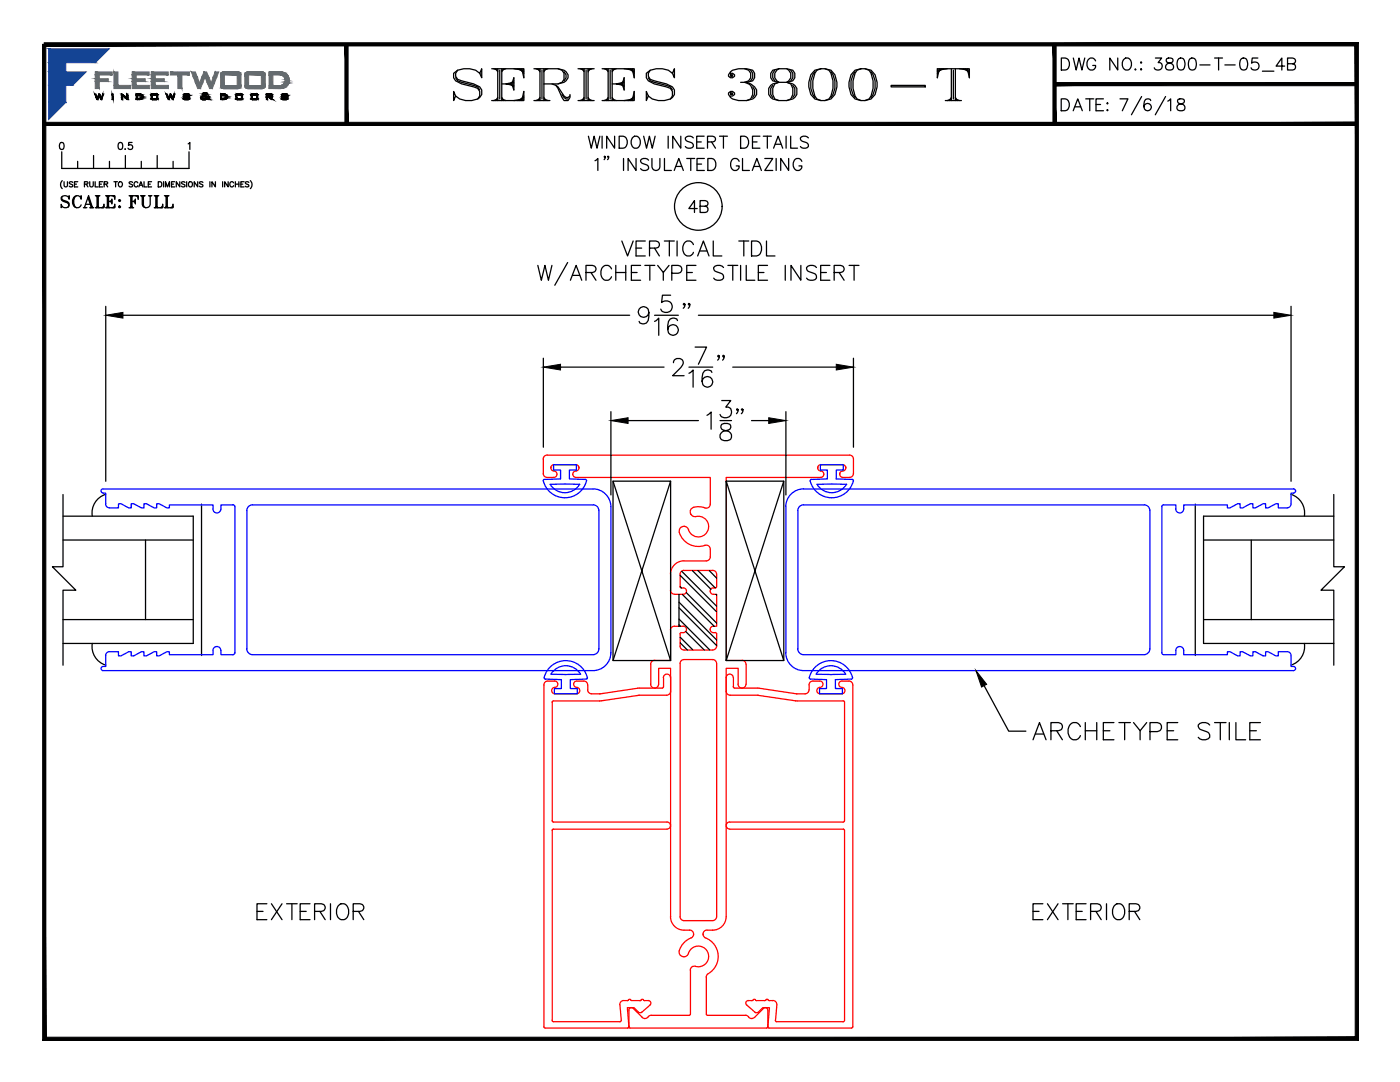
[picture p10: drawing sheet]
<svg xmlns="http://www.w3.org/2000/svg" width="279mm" height="216mm" viewBox="0 0 279 216" stroke-linecap="round" stroke-linejoin="round" font-family="sans-serif">
<!-- layer: FRAME -->
<g fill="none" stroke="#f00" stroke-width=".25">
<path d="M110 93.4h.1M110.6 92.7a.68 .68 0 0 0-.7 .8 .68 .68 0 0 0 .9 .5 .65 .65 0 0 1 .3 .8 .65 .65 0 0 1-.6 .5h-1.3a.79 .79 0 0 1-.8-.8M110.6 92.7h4.3M114.9 92.7a.65 .65 0 0 1 .6 .6M114.9 94a.65 .65 0 0 0-.6 .6 .65 .65 0 0 0 .7 .7h26.8v5.3M115.5 93.3a.65 .65 0 0 1-.6 .7M115.5 93.4h.1M163.2 93.3a.73 .73 0 0 0 .8 .7 .65 .65 0 0 1 .4 .8 .65 .65 0 0 1-.6 .5M163.2 93.4h.1M163.8 95.3h-18.9v36.5h3.2a.79 .79 0 0 1 .8 .7M163.8 92.7a.65 .65 0 0 0-.6 .6M163.8 92.7h4.4"/>
<path d="M167.6 94.6h.1M168.2 92.7a.65 .65 0 0 1 .6 .6M168.8 93.3a.73 .73 0 0 1-.9 .7 .65 .65 0 0 0-.3 .8 .65 .65 0 0 0 .6 .5h1.3a.8 .8 0 0 0 .8-.8M168.8 93.4h.1M170.3 94.5v-2.9a.79 .79 0 0 0-.8-.8h-60.3a.75 .75 0 0 0-.8 .8v2.9M135.6 106.2a4 4 0 0 0 5.3 2.6 .79 .79 0 0 1 .8 .8l.1 1.5M135.7 117.1l.3 .2M135.7 114.6v2.5M136 117.3h.4M136.4 117.3a.65 .65 0 0 1 .6 .6 .65 .65 0 0 1-.6 .7h-1.8M136.5 105h.1M136.5 105a.94 .94 0 0 0-.9 1.2"/>
<path d="M136.5 113.8a.79 .79 0 0 0-.8 .8M136.5 113.8h5.7M137.9 102.6v.1M137.9 102.6a1.2 1.2 0 0 0 1.6 .4 2.08 2.08 0 0 1 1.9 2.1 2.08 2.08 0 0 1-1.9 2.1 2.08 2.08 0 0 1-2.2-1.8l-.8-.4M138.5 101.2a.94 .94 0 0 0-.6 1.4M141.7 100.6a.88 .88 0 0 1-.5 .8 .88 .88 0 0 1-.9-.2l-.9-.1-.9 .1M141.7 111.1a.79 .79 0 0 1-.7 .8h-4.5a2.65 2.65 0 0 0-2.7 2.7v3.2a.75 .75 0 0 0 .8 .8M142.2 113.8a.79 .79 0 0 1 .8 .8M142.4 117.3a.65 .65 0 0 0-.7 .6 .65 .65 0 0 0 .7 .7h.6v6.4h-.6M142.4 117.3h.4M143 117.1l-.2 .2M143 114.6v2.5"/>
<path d="M108.6 136.7v68.2M109.3 135.9a.79 .79 0 0 0-.8 .8M109.3 135.9h1.4M110.7 135.9a.68 .68 0 0 1 .6 .8 .68 .68 0 0 1-.8 .5 .65 .65 0 0 0-.4 .7 .65 .65 0 0 0 .6 .5h4.4M115.1 135.9a.68 .68 0 0 0-.6 .8 .68 .68 0 0 0 .8 .5 .65 .65 0 0 1 .4 .7 .65 .65 0 0 1-.6 .5M115.1 135.9h1.4M116.5 135.9a.79 .79 0 0 1 .8 .8M117.3 136.7v1a.79 .79 0 0 0 .8 .7M118.1 138.4h1.6M119.7 139.9l-9.2-.1-.3 .3M130.6 131.8a.79 .79 0 0 0-.7 .7v4a.78 .78 0 0 0 .8 .8 .78 .78 0 0 0 .7-.8M131.4 136.5v-3.2h2.4v49.6a2.65 2.65 0 0 0 2.7 2.7h1.1"/>
<path d="M132.4 135.2a.71 .71 0 0 1 .7-.7 .71 .71 0 0 1 .7 .7v2.7M132.4 135.2v1.8l-.2 .3h-4.8l-7.7 1.1M133.1 138.7h-5.6l-7.8 1.2M133.8 137.9a.79 .79 0 0 1-.8 .8M134.6 124.9a.79 .79 0 0 0-.8 .8v5.9l-.2 .2h-2.9M134.6 125h1.8M135.7 126.5v2.4M135.7 132.4v50.5M136 126.2l-.3 .3M136.4 124.9a.69 .69 0 0 1 .6 .9 .69 .69 0 0 1-1 .4M142.4 124.9a.65 .65 0 0 0-.7 .7 .65 .65 0 0 0 .7 .6h.5l.1 .3M143 132.4a.79 .79 0 0 0-.8-.8h-5.7a.79 .79 0 0 0-.8 .8"/>
<path d="M143 128.9a.79 .79 0 0 1-.8 .8h-5.7a.8 .8 0 0 1-.8-.8M143 126.5v2.4M143 132.4v50.5M144.9 137.9a.79 .79 0 0 0 .8 .8h5.5l7.9 1.2M146.3 135.2a.71 .71 0 0 0-.7-.7 .71 .71 0 0 0-.7 .7v2.7M146.3 137l.3 .3M146.4 135.2v1.9M146.6 137.3h4.7l7.8 1.1M147.3 136.5v-3.2h-2.4v49.6a2.7 2.7 0 0 1-2.7 2.7h-1.1a.81 .81 0 0 0-.8 .7 .81 .81 0 0 0 .5 .8 4 4 0 0 1 2.5 3.6 4 4 0 0 1-2.2 3.8l-.2 .5 .1 7.3M148.9 136.5a.79 .79 0 0 1-.8 .8 .79 .79 0 0 1-.8-.8M148.9 132.6v3.9M159.1 139.9l9.2-.1 .2 .2v23.8"/>
<path d="M161.5 136.7v1a.79 .79 0 0 1-.8 .7h-1.6M162.2 135.9a.79 .79 0 0 0-.7 .8M162.3 135.9h1.3M163.6 135.9a.68 .68 0 0 1 .6 .8 .68 .68 0 0 1-.8 .5 .65 .65 0 0 0-.4 .7 .65 .65 0 0 0 .7 .5M168 137.2a.65 .65 0 0 1 .6 .6 .65 .65 0 0 1-.6 .6h-4.3M168 135.9a.65 .65 0 0 0-.6 .6 .65 .65 0 0 0 .6 .7M168.1 135.9h1.3M169.4 135.9a.79 .79 0 0 1 .8 .8M170.2 136.7v68.2M110.2 140.1v23.7M110.2 163.8l.3 .2h22.6M110.2 165.7v37.9"/>
<path d="M133.1 164a.71 .71 0 0 1 .7 .7 .71 .71 0 0 1-.7 .7l-22.6 .1-.3 .2M145.6 164a.72 .72 0 0 0-.7 .7 .72 .72 0 0 0 .7 .8l22.7-.1 .2 .3v38l-.2 .2h-13.3l-.3-.3M168.5 163.8l-.2 .2h-22.7M124.5 199.6l-.6 .3-.2 .6M126.1 199.7a.48 .48 0 0 0-.4-.3 .48 .48 0 0 0-.5 .3h-.7M128.6 199.7a.48 .48 0 0 0-.4-.3 .48 .48 0 0 0-.4 .3h-1.7M128.6 199.7h.8M129.4 199.6a.52 .52 0 0 1 .5 .4 .52 .52 0 0 1-.2 .5l-1.6 1.5-.5 .1-.2-.2M135.6 189.7a.96 .96 0 0 0 .6 1.2 .96 .96 0 0 0 1.2-.7 2.07 2.07 0 0 1 2.7-1.3 2.07 2.07 0 0 1 1.2 2.8 2.07 2.07 0 0 1-2.8 1.1l-.6 .3-.1 .5M137.6 185.6a.82 .82 0 0 1 .8 .7 .82 .82 0 0 1-.5 .9 3.9 3.9 0 0 0-2.3 2.5M137.8 193.6v8.7M138.4 186.4h.1"/>
<path d="M140.3 186.4h.1M143 182.9a.8 .8 0 0 1-.8 .8h-5.7a.79 .79 0 0 1-.8-.8M149.4 199.6a.52 .52 0 0 0-.5 .4 .52 .52 0 0 0 .1 .5l1.7 1.5M149.4 199.7h.7M151 199.7a.5 .5 0 0 0-.5-.3 .5 .5 0 0 0-.4 .3M151 199.7h1.7M152.6 199.7a.5 .5 0 0 1 .5-.3 .5 .5 0 0 1 .4 .3h.8M154.2 199.6l.6 .3 .2 .6M108.5 204.9l.3 .2h16.5M123.7 200.5l.3 3.1M124 203.6l-.3 .3h-13.2l-.3-.3M125.5 204.9l.3 .2"/>
<path d="M125.5 201.6a.51 .51 0 0 1 .3-.5 .51 .51 0 0 1 .6 .1l1.9 1.9 .7 .1 .5-.5 .5-.1M125.5 201.6v3.3M127.4 201.9l-.9-.8h-1.3l.3 3.8-.3 .2M130 202.6h7.5M137.8 202.3l-.3 .3M140.9 202.3l.3 .3M141.2 202.6h7.6M148.8 202.6l.4 .1 .5 .5 .7-.1 2-1.9a.52 .52 0 0 1 .5-.1 .52 .52 0 0 1 .3 .5v3.3M151.4 201.9l-.3 .2-.5-.1M151.4 201.9l.8-.8h1.4l-.4 3.8M153.2 204.9l.3 .2M153.2 204.9l-.2 .2h-27.2"/>
<path d="M155 200.5l-.2 3.1M170.2 204.9l-.3 .2h-16.4"/>
</g>
<!-- layer: 0 -->
<g fill="none" stroke="#000" stroke-width=".25">
<path d="M135.7 114.8l7.3 7.3M135.7 117l.3 .3M136.1 114l6.9 7M136.2 118.6l6.3 6.4M136.9 118.2l6.1 6.1M138.2 113.8l3.7 3.8M139.3 113.8l3.4 3.5M141.5 113.8l1.5 1.6M142.9 118.6l.1 .1M135.5 121.3l7.5 7.5M135.5 120.2l7.5 7.5M135.5 123.5l6.2 6.2"/>
<path d="M135.5 124.7l.3 .3M135.7 127.1l2.6 2.6M135.7 128.3l1.5 1.4M136.9 126l3.6 3.7"/>
</g>
<!-- layer: TEXT -->
<g fill="none" stroke="#000" stroke-width=".25">
<path d="M117.4 27.2l.6 2.4 .6-2.4 .5 2.4 .6-2.4M118.7 32.1l.6-.5v2.4M120.2 27.2v2.4M120.8 31.3l-.1 .1-.1-.1 .1-.1 .1 .1-.2 .6M121.5 31.3l-.1 .1-.2-.1 .2-.1a.46 .46 0 0 1-.2 .7M122.7 27.2v2.4l-1.6-2.4v2.4M123.6 27.2h.8a1.27 1.27 0 0 1 .8 1.2 1.27 1.27 0 0 1-.8 1.2h-.8zM124.4 31.6v2.4M126.2 27.5a.88 .88 0 0 1 1-.3 .88 .88 0 0 1 .6 .9 1.05 1.05 0 0 1-.2 1.1 1.05 1.05 0 0 1-1.2 .3 1.48 1.48 0 0 1-.2-2zM126.9 31.6v2.4l-1.6-2.4v2.4M128.5 27.2l.5 2.4 .6-2.4 .6 2.4 .5-2.4M129.4 32a.9 .9 0 0 0-.8-.4 .9 .9 0 0 0-.8 .6l.3 .3 .9 .4a.57 .57 0 0 1 .4 .4 .57 .57 0 0 1-.2 .6 1.04 1.04 0 0 1-1.4-.2"/>
<path d="M130.1 31.6v1.7a.8 .8 0 0 0 .8 .7 .8 .8 0 0 0 .8-.7v-1.7M132.6 31.6v2.4h1.4M133.3 27.2v2.4M134.6 34l.9-2.4 .9 2.4M134.9 33.2h1.1M135.9 27.2v2.4l-1.6-2.4v2.4M137.1 31.6h1.5M137.9 31.6v2.4M138.4 27.5a.89 .89 0 0 0-.9-.4 .89 .89 0 0 0-.7 .6l.2 .4 .9 .3a.6 .6 0 0 1 .2 1.1 1.09 1.09 0 0 1-1.3-.3M139 28.3h1M139.1 32.7h.9M140.5 27.2h-1.5v2.4h1.5"/>
<path d="M140.6 31.6h-1.5v2.4h1.5M141.2 28.3l1.4-.1a.54 .54 0 0 0 0-.9l-1.4-.1v2.4M141.3 31.6h.7a1.27 1.27 0 0 1 .9 1.2 1.27 1.27 0 0 1-.9 1.2h-.7zM142 28.3l.8 1.3M143.6 27.2h1.6M144.4 27.2v2.4M147.5 32.2a.87 .87 0 0 0-1-.6 .87 .87 0 0 0-.7 .9 1.03 1.03 0 0 0 .2 1.2 1.03 1.03 0 0 0 1.2 .2l.3-.5v-.3h-.6M147.8 27.2h.8a1.27 1.27 0 0 1 .8 1.2 1.27 1.27 0 0 1-.8 1.2h-.8zM148.2 31.6v2.4h1.4M150.1 34l.9-2.4 1 2.4M150.2 28.3h.9M150.5 33.2h1.1"/>
<path d="M151.7 27.2h-1.5v2.4h1.5M152.3 27.2h1.6M152.6 31.6h1.6l-1.6 2.4h1.6M153.1 27.2v2.4M154.4 29.6l.9-2.4 .9 2.4M154.7 28.8h1.2M154.9 31.6v2.4M156.9 27.2v2.4M157.4 31.6v2.4l-1.6-2.4v2.4M157.8 27.2v2.4h1.4M160 32.2a.88 .88 0 0 0-1-.6 .88 .88 0 0 0-.7 .9 1.05 1.05 0 0 0 .2 1.2 1.05 1.05 0 0 0 1.2 .2l.3-.5v-.3h-.6M161.3 27.5a.89 .89 0 0 0-.8-.4 .89 .89 0 0 0-.8 .6l.3 .4 .9 .3a.6 .6 0 0 1 .2 1.1 1.09 1.09 0 0 1-1.4-.3"/>
<path d="M107.3 53l.7 2.9 .8-2.9 .7 2.9 .7-2.9M113.3 52.4l-2.6 4.5M113.8 55.9l1.2-2.9 1.1 2.9M114.3 54.9h1.4M116.9 54.4h1.3l.5-.2a.69 .69 0 0 0 0-1.1l-.5-.1h-1.3v2.9M117.9 54.4l1 1.5M122 53.7a1.09 1.09 0 0 0-1.2-.7 1.09 1.09 0 0 0-.9 1.1 1.3 1.3 0 0 0 .3 1.4 1.3 1.3 0 0 0 1.4 .3l.4-.6M122.9 53v2.9M122.9 54.4h2M124.1 48.1l1.1 3 1.2-3M124.9 53v2.9M126 54.4h1.1"/>
<path d="M126.9 49.5h1.2M127.8 53h-1.8v2.9h1.8M128.7 53h2M128.8 48.1h-1.9v3h1.9M129.6 49.5l1.7-.1a.71 .71 0 0 0 0-1.2l-.4-.1h-1.3v3M129.7 53v2.9M130.6 49.5l1 1.6M131.3 53l1.1 1.4 1.1-1.4M132.4 54.4v1.5M132.6 48.1h2M133.6 48.1v3M134.1 54.5h1.3a.79 .79 0 0 0 .7-.8 .79 .79 0 0 0-.7-.7h-1.3v2.9"/>
<path d="M135.1 48.1v3M137.1 54.4h1.1M138.4 48.8a1.09 1.09 0 0 0-1.3-.7 1.09 1.09 0 0 0-.8 1.1 1.29 1.29 0 0 0 .2 1.5 1.29 1.29 0 0 0 1.5 .2l.4-.5M138.9 53h-1.8v2.9h1.8M139.1 41.6h-1.6l1.1-1.6v2.4M139.2 51.1l1.2-3 1.1 3M139.7 50.1h1.4M139.7 41.1l1.4-.1a.56 .56 0 0 0 0-.8l-1.4-.2v2.4h1a.63 .63 0 0 0 .6-.6 .63 .63 0 0 0-.6-.7M142.3 48.1v3h1.8M144.4 53.4a1.29 1.29 0 0 0-2 0 .71 .71 0 0 0 .6 .8l.8 .3a.71 .71 0 0 1 .6 .6 .71 .71 0 0 1-.3 .7 1.38 1.38 0 0 1-1.7-.3M145.3 53h1.9M146.2 53v2.9"/>
<path d="M147.4 48.1h2M147.8 53v2.9M148.4 48.1v3M148.9 53v2.9h1.7M150 48.1h1a1.59 1.59 0 0 1 1 1.5 1.59 1.59 0 0 1-1 1.5h-1zM151.3 54.4h1.2M153 48.1v3h1.7M153.2 53h-1.9v2.9h1.9M156.7 53v2.9M159.8 53v2.9l-1.9-2.9v2.9M162.9 53.4a1.29 1.29 0 0 0-1.9 0 .72 .72 0 0 0 .5 .8l.9 .3a.71 .71 0 0 1 .5 .6 .71 .71 0 0 1-.2 .7 1.38 1.38 0 0 1-1.7-.3M163.8 54.4h1.1"/>
<path d="M165.6 53h-1.8v2.9h1.8M166.5 54.4h1.3l.4-.2a.69 .69 0 0 0 0-1.1l-.4-.1h-1.3v2.9M167.5 54.4l1 1.5M169.5 53h1.9M170.5 53v2.9M122.3 96v35.8M156.4 96v35.8M135.5 118.6v6.4M51.3 181.9h1.2M53.3 180.3h-2v3.2h2M54.2 180.3l2.1 3.2M56.3 180.3l-2.1 3.2"/>
<path d="M57.2 180.3h2.1M58.3 180.3v3.2M59.9 181.9h1.2M61.9 180.3h-2v3.2h2M62.8 181.9h1.3l.5-.2a.76 .76 0 0 0 0-1.2l-.5-.2h-1.3v3.2M63.8 181.9l1.1 1.6M66 180.3v3.2M67.5 180.8a1.17 1.17 0 0 1 1.3-.4 1.17 1.17 0 0 1 .8 1.1 1.38 1.38 0 0 1-.3 1.6 1.38 1.38 0 0 1-1.5 .3 1.96 1.96 0 0 1-.3-2.6zM70.5 181.9h1.3l.5-.2a.76 .76 0 0 0 0-1.2l-.5-.2h-1.3v3.2M71.5 181.9l1.1 1.6M206.2 181.9h1.2M208.1 180.3h-1.9v3.2h1.9"/>
<path d="M209 180.3l2.2 3.2M211.2 180.3l-2.2 3.2M212.1 180.3h2.1M213.1 180.3v3.2M214.8 181.9h1.2M216.7 180.3h-1.9v3.2h1.9M217.7 181.9h1.3l.5-.2a.76 .76 0 0 0 0-1.2l-.5-.2h-1.3v3.2M218.7 181.9l1.1 1.6M220.8 180.3v3.2M222.3 180.8a1.17 1.17 0 0 1 1.4-.4 1.17 1.17 0 0 1 .7 1.1 1.38 1.38 0 0 1-.2 1.6 1.38 1.38 0 0 1-1.6 .3 1.96 1.96 0 0 1-.3-2.6zM225.4 181.9h1.3l.5-.2a.76 .76 0 0 0 0-1.2l-.5-.2h-1.3v3.2M226.4 181.9l1.1 1.6"/>
<circle cx="139.4" cy="41.2" r="4.8"/>
</g>
<!-- layer: GLASS -->
<path d="M122.3 96h11.5l-11.5 35.8h11.5zM133.8 96v35.8M144.9 96l11.5 35.8h-11.5l11.5-35.8h-11.5v35.8" fill="none" stroke="#000" stroke-width=".25"/>
<!-- layer: GLASS-VINYL -->
<g fill="none" stroke="#000" stroke-width=".25">
<path d="M21.1 98.6a3.9 3.9 0 0 0-2.7 4.4M257.6 98.6a3.9 3.9 0 0 1 2.7 4.4M12.6 103h26v25.4h-26M12.6 107.8h26M29 107.8v15.8M40.2 100.6v30.2M238.5 100.6v30.2M240.2 107.8h26M249.7 107.8v15.8M266.2 103h-26v25.4h26M12.6 123.6h26M18.4 128.4a3.9 3.9 0 0 0 2.7 4.3"/>
<path d="M240.2 123.6h26M260.3 128.4a3.9 3.9 0 0 1-2.7 4.3"/>
</g>
<!-- layer: MISC. -->
<path d="M12.6 98.7v14.4h-2.1l4.6 4.7h-2.5v14.9M266.2 98.7v14.4h2.1l-4.7 4.7h2.6v14.9" fill="none" stroke="#000" stroke-width=".25"/>
<!-- layer: VENT -->
<g fill="none" stroke="#00f" stroke-width=".25">
<path d="M20.6 97.6a.41 .41 0 0 0-.4 .4 .41 .41 0 0 0 .4 .4M20.6 98.4h.5v2.2M20.6 97.6h97.8M118.3 97.6a3.6 3.6 0 0 1 3.6 3.5M160.4 97.6a3.6 3.6 0 0 0-3.6 3.5M160.4 97.6h97.8M258.2 97.6a.43 .43 0 0 1 .4 .4 .43 .43 0 0 1-.4 .4h-.5v2.2M21.1 100.5a.79 .79 0 0 0 .8 .8M21.9 101.3h1.7v-.8h.6l1.5 .8h.5v-.8h.5l1.5 .8h.5v-.8h.5l1.6 .8h.5v-.8h.5l1.5 .8h.5v-.5h8.7v.8a.8 .8 0 0 0 .8 .8 .8 .8 0 0 0 .8-.8v-.8l2.4-.1 .2 .1 .2 .3v29.2M49.3 101.9v27.6M119.5 101.9a1.14 1.14 0 0 0-1.1-1.1l-68-.1a1.17 1.17 0 0 0-1.2 1.2M119.5 101.9v27.6a1.17 1.17 0 0 1-1.2 1.1h-67.9a1.18 1.18 0 0 1-1.2-1.1"/>
<path d="M121.9 101.1v29.2M156.8 101.1v29.2M159.2 101.9v27.6M229.5 101.9a1.17 1.17 0 0 0-1.2-1.2l-67.9 .1a1.13 1.13 0 0 0-1.2 1.1M229.5 101.9v27.6M257.7 100.5a.8 .8 0 0 1-.8 .8h-1.8v-.8h-.5l-1.5 .8h-.5v-.8h-.5l-1.6 .8h-.5v-.8h-.5l-1.5 .8h-.5v-.8h-.5l-1.5 .8h-.5v-.5h-8.8v.8a.78 .78 0 0 1-.7 .8 .78 .78 0 0 1-.8-.8v-.8l-2.5-.1-.3 .2v.2v29.2M20.6 133a.41 .41 0 0 0-.4 .4 .41 .41 0 0 0 .4 .4M21.1 130.8v2.2h-.5M21.9 130a.79 .79 0 0 0-.8 .8M21.9 130h1.7v.9h.6l1.5-.9h.5v.9h.5l1.5-.9h.5v.9h.5l1.6-.9h.5v.9h.5l1.5-.9h.5v.6h8.7v-.8a.78 .78 0 0 1 .8-.8 .78 .78 0 0 1 .8 .8v.8h2.4l.4-.4M121.9 130.2a3.6 3.6 0 0 1-3.6 3.6h-97.7M156.8 130.2a3.6 3.6 0 0 0 3.6 3.6h97.8a.41 .41 0 0 0 .4-.4 .41 .41 0 0 0-.4-.4h-.5v-2.2a.75 .75 0 0 0-.8-.8h-1.8v.9h-.5l-1.5-.9h-.5v.9h-.5l-1.6-.9h-.5v.9h-.5l-1.5-.9h-.5v.9h-.5l-1.5-.9h-.5v.6h-8.8v-.8a.79 .79 0 0 0-.8-.8 .79 .79 0 0 0-.8 .8l.1 .8h-2.4h-.3l-.1-.4"/>
<path d="M229.5 129.5a1.18 1.18 0 0 1-1.2 1.1h-67.9a1.17 1.17 0 0 1-1.2-1.1"/>
</g>
<!-- layer: GEOMETRY -->
<path d="M108.7 95.6l-.2 .2a4.3 4.3 0 0 0 4.2 3.5 4.3 4.3 0 0 0 4.3-3.5l-.2-.2M108.7 95.7l3.2-.1v-1.8h-1.4v-1.1h4.5v1.1h-1.4v1.8l3.2 .1M109.8 96.6h5.9a3.4 3.4 0 0 1-5.9 0zM161.9 95.6l-.2 .2a4.4 4.4 0 0 0 4.2 3.5 4.4 4.4 0 0 0 4.4-3.3M168.9 96.6a3.4 3.4 0 0 1-5.9 0h6M170.1 95.6l.2 .4M170.1 95.7l-3.2-.1v-1.8h1.4v-1.1h-4.6v1.1h1.4v1.8l-3.2 .1M115.9 134.5a3.4 3.4 0 0 0-5.9 0h5.9M117.2 135.2a4.4 4.4 0 0 0-4.4-3.4 4.4 4.4 0 0 0-4.1 3.6l3.3 .2v1.8h-1.4v1h4.6v-1h-1.4v-1.8l3.2-.1 .2-.3M162.6 133.2a4.4 4.4 0 0 1 4.4-1.2 4.4 4.4 0 0 1 3.1 3.4l-3.4 .2v1.8h1.4v1h-4.5v-1h1.3v-1.8l-3.1-.1-.3-.2a4.3 4.3 0 0 1 1.1-2.1zM163.2 134a3.4 3.4 0 0 1 5.6 .5h-5.9z" fill="none" stroke="#00f" stroke-width=".25"/>
<!-- layer: DIM -->
<path d="M21.1 62.9l3.4-.6v1.2zM108.4 73.3l3.5-.6v1.1zM166.9 72.7l3.4 .6-3.4 .5zM254.2 62.3l3.5 .6-3.5 .6zM121.9 83.9l3.4-.5v1.1zM153.4 83.4l3.4 .5-3.4 .6zM194.8 133.8l2.1 2.7-1 .6z" fill="#000" stroke="#000" stroke-width=".2"/>
<g fill="none" stroke="#000" stroke-width=".25">
<path d="M133.8 58.9h-1.6l-.2 1.5a1.21 1.21 0 0 1 1.9-.1 1.21 1.21 0 0 1-.3 1.9 1.21 1.21 0 0 1-1.7-.5M21.1 61.1v34.9M24.5 62.9h101.2M108.4 71.5v17.7M111.9 73.3h20.6M129.5 62.3a1.06 1.06 0 0 1-1.5 .9 1.06 1.06 0 0 1-.4-1.7 1.06 1.06 0 0 1 1.7 .2 3.1 3.1 0 0 1-.3 2.8 1 1 0 0 1-1.5-.4M130.6 64.1l.9-.6v3.4M130.6 62.9h4.8M134.4 72.4a.79 .79 0 0 1 .7-.9h.6a.83 .83 0 0 1 .5 1.4l-2 2.1h2.3M135.2 64a1 1 0 0 0-1.4-.4 3.1 3.1 0 0 0-.4 2.8 1.06 1.06 0 0 0 1.7 .2 1.06 1.06 0 0 0-.4-1.7 1.06 1.06 0 0 0-1.4 .9M136.7 60.7l-.2 .2-.1-.2 .1-.2 .2 .2v.3l-.3 .5M137.5 74.5l.8-.7v3.5"/>
<path d="M137.5 73.3h4.7M137.7 60.7l-.2 .2-.2-.2 .2-.2 .2 .2v.3l-.4 .5M138.7 69.3h2.3l-1.6 3.4M139.4 62.9h114.8M142.1 74.3a1 1 0 0 0-1.5-.3 3.1 3.1 0 0 0-.3 2.8 1.06 1.06 0 0 0 1.7 .1 1.06 1.06 0 0 0-.4-1.7 1.06 1.06 0 0 0-1.5 .9M143.6 71.1l-.2 .1-.2-.1 .2-.2 .2 .2v.3l-.4 .5M144 79.9h1.8l-1 1.3a1.1 1.1 0 0 1 1.2 1.3 1.1 1.1 0 0 1-1.5 .9l-.5-.2-.3-.5M144.5 71.1l-.1 .1-.2-.1 .2-.2 .1 .2v.3l-.3 .5M146.2 73.3h20.7M170.3 71.5v17.7M257.7 61.1v34.9M121.9 82.1v16.7"/>
<path d="M125.3 83.9h14.1M141.1 82.9l.8-.7v3.4M143.7 83.9h2.3M144 84.7a.69 .69 0 0 0 .4 1.1l.6 .2a.98 .98 0 0 1 1 .9 .98 .98 0 0 1-.8 1h-.7a.98 .98 0 0 1-.9-1 .98 .98 0 0 1 1.1-.9l.6-.2a.69 .69 0 0 0 .4-1.1l-.5-.2zM147.3 81.7l-.2 .2-.1-.2 .1-.1 .2 .1v.3l-.3 .5M148.3 81.7l-.2 .2-.1-.2 .1-.1a.67 .67 0 0 1-.1 .9M150 83.9h3.4M156.8 82.1v16.7M196.4 136.8l4.9 9.1h3.4M206.2 147.6l1.3-3.4 1.3 3.4M206.6 146.5h1.7M209.7 145.8h1.5l.5-.2a.79 .79 0 0 0 0-1.2l-.5-.2h-1.5v3.4"/>
<path d="M210.9 145.8l1.1 1.8M215.6 145a1.27 1.27 0 0 0-1.4-.8 1.27 1.27 0 0 0-1 1.3 1.58 1.58 0 0 0 1.6 2.1l.7-.5 .1-.3M216.6 144.2v3.4M216.6 145.8h2.3M218.9 144.2v3.4M220.2 145.8h1.3M222.3 144.2h-2.1v3.4h2.1M223.3 144.2h2.3M224.4 144.2v3.4M226.2 144.2l1.3 1.6 1.3-1.6M227.5 145.8v1.8M229.5 146h1.5a.9 .9 0 0 0 .8-.9 .9 .9 0 0 0-.8-.9h-1.5v3.4"/>
<path d="M232.9 145.8h1.3M235.1 144.2h-2.2v3.4h2.2M241.4 144.7a1.52 1.52 0 0 0-2.3 0 .87 .87 0 0 0 .7 .9l1 .4a.82 .82 0 0 1 .6 .6 .82 .82 0 0 1-.3 .8 1.55 1.55 0 0 1-2-.3M242.4 144.2h2.3M243.5 144.2v3.4M245.3 144.2v3.4M246.6 144.2v3.4h2M249.4 145.8h1.3M251.5 144.2h-2.1v3.4h2.1"/>
</g>
<!-- layer: Ballons -->
<g fill="none" stroke="#000" stroke-width=".25">
<path d="M90.9 15.5l.4 .6 4 1.2 .4 .7M91.3 14l-.4 .6v.6l.4 .6 3.2 .9 1.2 .6 .4 .7v.9l-.4 .6a4 4 0 0 1-4.8-.3l-.4-1v1.9l.4-.9M95.7 14.6l.4-.9v1.8l-.4-.9a4 4 0 0 0-5.2 0v.9l.4 .6 1.2 .6 3.2 .9 .4 .6v1l-.4 .5M98.1 13.7h6.4v1.8l-.4-1.8M98.5 13.7l.8 .3M98.9 13.7l.4 .6M99.3 13.7v6.4M99.3 19.7l-.8 .4M99.3 19.5l-.4 .6M99.7 14v5.7M100.1 16.7h2.5M100.1 13.7v6.4"/>
<path d="M100.1 19.5l.4 .6M100.1 19.7l.8 .4M100.5 13.7l-.4 .6M100.9 13.7l-.8 .3M102.6 15.5v2.5l-.4-1.3zM102.6 16.1l-.9 .6 .9 .6M102.6 16.4l-1.7 .3 1.7 .3M102.6 13.7l1.9 .3M103.3 13.7l1.2 .6M103.7 13.7l.8 .9M104.5 19.2l-.8 .9M104.5 19.5l-1.2 .6"/>
<path d="M104.5 19.7l-1.9 .4M106.6 13.7h4.8l1.2 .3 .4 .3 .4 .6v.6l-.4 .6-.4 .3-1.2 .3h-2.9M107 13.7l.8 .3M107.4 13.7l.4 .6M107.8 13.7v6.4M107.8 19.7l-.8 .4M107.8 19.5l-.4 .6M108.2 14v5.7M108.5 13.7v6.4M108.5 19.5l.4 .6M108.5 19.7l.8 .4M108.9 13.7l-.4 .6"/>
<path d="M109.3 13.7l-.8 .3M110.2 16.7l.8 .3 1.6 3.1h.8l.3-.6v-.6M111 17l.4 .3 1.2 1.9 .4 .3h.4l.3-.3M111.4 13.7l.8 .3 .4 .6v1.2l-.4 .6-.8 .3M112.2 18.9l.4 .6 .4 .2h.4M112.6 14.3l.4 .6v.6l-.4 .6M115.4 13.7h3.2M115.8 13.7l.8 .3M116.2 13.7l.4 .6M116.6 13.7v6.4M116.6 19.7l-.8 .4M116.6 19.5l-.4 .6"/>
<path d="M117 14v5.7M117.4 13.7v6.4M117.4 19.5l.4 .6M117.4 19.7l.8 .4M117.8 13.7l-.4 .6M118.2 13.7l-.8 .3M120.2 13.7h6.4v1.8l-.4-1.8M120.6 13.7l.8 .3M121 13.7l.4 .6M121.4 13.7v6.4M121.4 19.7l-.8 .4M121.4 19.5l-.4 .6"/>
<path d="M121.8 14v5.7M122.2 16.7h2.4M122.2 13.7v6.4M122.2 19.5l.4 .6M122.2 19.7l.8 .4M122.6 13.7l-.4 .6M123 13.7l-.8 .3M124.6 15.5v2.5l-.4-1.3zM124.6 16.1l-.8 .6 .8 .6M124.6 16.4l-1.6 .3 1.6 .3M124.6 13.7l2 .3M125.4 13.7l1.2 .6"/>
<path d="M125.8 13.7l.8 .9M126.6 19.2l-.8 .9M126.6 19.5l-1.2 .6M126.6 19.7l-2 .4M129.4 15.5l.4 .6 4 1.2 .4 .7M129.8 14l-.4 .6v.6l.4 .6 3.2 .9 1.2 .6 .4 .7v.9l-.4 .6a4 4 0 0 1-4.8-.3l-.4-1v1.9l.4-.9M134.2 14.6l.4-.9v1.8l-.4-.9a4 4 0 0 0-5.2 0v.9l.4 .6 1.2 .6 3.2 .9 .4 .6v1l-.4 .5M145.8 14.9h.4v.3h-.4zM145.8 14.6h.4l.4 .3v.3l-.4 .3h-.4l-.4-.3v-.3l.4-.6a5 5 0 0 1 4.4-.3l.4 .6v.9l-.4 .6-1.2 .3M145.8 18.5h.4v.4h-.4zM147.8 16.4a2.97 2.97 0 0 1 3.2 1.6v.9l-.4 .6a4.5 4.5 0 0 1-4.8 0l-.4-.6v-.4l.4-.3h.4l.4 .3v.4l-.4 .3h-.4M148.6 13.7l.8 .3 .4 .6v.9l-.4 .6-.8 .3a1.98 1.98 0 0 1 1.6 1.3 1.98 1.98 0 0 1-.4 2l-.8 .4"/>
<path d="M149.8 14l.4 .6v.9l-.4 .6M150.2 17.3l.4 .7v.9l-.4 .6M154.2 14l1.2-.3h1.6l1.2 .3 .4 .6v.9l-.4 .6-1.2 .3h-1.6l-1.2-.3-.4-.6v-.9zM154.2 17l-.4 .6v1.3l.4 .6M154.6 14l-.4 .6v.9l.4 .6M155.4 13.7l-.4 .3-.4 .6v.9l.4 .6 .4 .3-1.2 .3-.8 .9v1.3l.4 .6a4.6 4.6 0 0 0 4.8 0l.4-.6v-1.3l-.8-.9-1.2-.3 .4-.3 .4-.6v-.9l-.4-.6-.4-.3M155.4 16.4l-.8 .3-.4 .9v1.3l.4 .8 .8 .4M157 16.4l.8 .3 .4 .9v1.3l-.4 .8-.8 .4M157.8 14l.4 .6v.9l-.4 .6M158.2 17l.4 .6v1.3l-.4 .6M162.6 14l1.2-.3h.8l1.2 .3a4 4 0 0 1 0 5.7l-1.2 .4h-.8l-1.2-.4-.8-.8a4.2 4.2 0 0 1 .8-4.9zM162.6 14.3a4.2 4.2 0 0 0 0 5.2"/>
<path d="M163.8 13.7l-.8 .3a5.2 5.2 0 0 0 0 5.7l.8 .4M164.6 13.7l.8 .3a5.2 5.2 0 0 1 0 5.7l-.8 .4M165.8 14.3a4.3 4.3 0 0 1 0 5.2M170.6 14l1.2-.3h.8l1.2 .3a4 4 0 0 1 0 5.7l-1.2 .4h-.8l-1.2-.4-.8-.8a4.2 4.2 0 0 1 .8-4.9zM170.6 14.3a4.2 4.2 0 0 0 0 5.2M171.8 13.7l-.8 .3a5.2 5.2 0 0 0 0 5.7l.8 .4M172.6 13.7l.8 .3a5.2 5.2 0 0 1 0 5.7l-.8 .4M173.8 14.3a4.2 4.2 0 0 1 0 5.2M177.8 17h6.9v.3h-6.9zM187.5 13.7l-.4 1.8v-1.8h6.4v1.8l-.4-1.8M187.9 13.7l-.8 .9M188.3 13.7l-1.2 .6"/>
<path d="M189.1 13.7l-2 .3M189.9 13.7v6.4M189.9 19.7l-.8 .4M189.9 19.5l-.4 .6M190.3 14v5.7M190.7 13.7v6.4M190.7 19.5l.4 .6M190.7 19.7l.8 .4M191.5 13.7l2 .3M192.3 13.7l1.2 .6M192.7 13.7l.8 .9M210.5 8.8v15.9"/>
<path d="M210.5 16.8h60.3M211.8 19.7h.8a1.26 1.26 0 0 1 .8 1.2 1.26 1.26 0 0 1-.8 1.2h-.8zM211.8 11.6h.8a1.27 1.27 0 0 1 .9 1.2 1.27 1.27 0 0 1-.9 1.2h-.8zM214.2 11.6l.6 2.4 .5-2.4 .6 2.4 .6-2.4M216.7 19.7h1.6M217.5 19.7v2.4M218.6 12.2a.88 .88 0 0 0-1-.6 .88 .88 0 0 0-.7 .9 1.06 1.06 0 0 0 .3 1.1 1.06 1.06 0 0 0 1.1 .3l.3-.5v-.3h-.5M220.2 19.7h-1.5v2.4h1.5M223.1 11.6v2.4l-1.6-2.4v2.4M223.5 19.7h1.6l-1.1 2.4M224.2 11.9a.88 .88 0 0 1 1-.3 .88 .88 0 0 1 .6 .9 1.05 1.05 0 0 1-.2 1.1 1.05 1.05 0 0 1-1.2 .3 1.48 1.48 0 0 1-.2-2zM226.6 13.7l-.1 .2 .1 .1 .1-.1"/>
<path d="M227.6 12.5l.1-.1 .2 .1-.2 .1zM227.7 13.7l.2 .2-.2 .1-.1-.1zM227.8 19.3l-2 3.6M230.6 11.6h1.2l-.7 .9a.77 .77 0 0 1 .9 .9 .77 .77 0 0 1-1.1 .6l-.3-.1-.2-.4M232.6 19.3l-2 3.6M232.8 11.7a.48 .48 0 0 0 .3 .8 .99 .99 0 0 1 1.1 1 .83 .83 0 0 1-.9 .5 .83 .83 0 0 1-.7-.8 1.09 1.09 0 0 1 1.2-.7 .48 .48 0 0 0 .2-.8l-.3-.1zM235.1 19.8a.5 .5 0 0 0 .2 .8 .96 .96 0 0 1 1.2 1.1 .83 .83 0 0 1-1 .4 .83 .83 0 0 1-.6-.8 1.05 1.05 0 0 1 1.1-.7 .5 .5 0 0 0 .3-.8l-.4-.1zM235.2 11.7a.74 .74 0 0 1 1.2 .3 1.93 1.93 0 0 1-.2 1.9 .8 .8 0 0 1-1.2-.4 2.02 2.02 0 0 1 .2-1.8zM237.5 11.7a.76 .76 0 0 1 1.1 .3 2.02 2.02 0 0 1-.2 1.9 .8 .8 0 0 1-1.1-.4 2.02 2.02 0 0 1 .2-1.8zM239.5 13h2M242.4 11.6h1.6M243.2 11.6v2.4"/>
<path d="M244.4 13h2.1M247.8 11.7a.74 .74 0 0 1 1.1 .3 1.93 1.93 0 0 1-.2 1.9 .8 .8 0 0 1-1.2-.4 2.02 2.02 0 0 1 .3-1.8zM251 11.6h-1.1l-.1 1a.84 .84 0 0 1 1.3 0 .84 .84 0 0 1-.2 1.2 .84 .84 0 0 1-1.2-.3M251.9 14.2h2.3M256.4 13.2h-1.7l1.1-1.6v2.4M257 12.7l1.3-.1a.54 .54 0 0 0 0-.9l-1.3-.1v2.4h1a.62 .62 0 0 0 .6-.7 .62 .62 0 0 0-.6-.6M8.8 24.7h262M12.1 28.5a.45 .45 0 0 1 .6 .2l.1 .3a.62 .62 0 0 1-.4 .8h-.1a.88 .88 0 0 1-.2-1.3zM12.3 39.8a1.71 1.71 0 0 0 1.3 .6l.1 .3M12.3 30.3v3.3h25.4v-3.3M12.4 36a1.09 1.09 0 0 0 0 1.6M12.4 39.2a.46 .46 0 0 0 .3 .8l1 .4a.74 .74 0 0 1-.2 1 .74 .74 0 0 1-.9-.1l-.4-.5v.6l.1-.3"/>
<path d="M12.8 36.3v.8l.3 .2 .3-.2 .1-.8M13.7 39.4l.1-.3v.7a.89 .89 0 0 0-.7-.7 .89 .89 0 0 0-.9 .3v.4a1.88 1.88 0 0 0 1.4 .7l.1 .3-.1 .5M14.5 36.4l-.2-.1-.5 .1 .1 .2 .6 .4-.2 .3-.5-.2M14.8 39.4a1.55 1.55 0 0 0 0 1.7M14.9 36.7h.4M15.3 39.1a1.49 1.49 0 0 0 0 2.3M15.5 32.2v1.4M15.5 36.3h-.6v1h.6M16.1 39.4l.1-.3v.7a.87 .87 0 0 0-1-.7 .87 .87 0 0 0-.7 .9 1.06 1.06 0 0 0 .2 1.1 1.06 1.06 0 0 0 1.2 .2l.3-.4M16.9 36.7h.6v-.4h-.6v1M17.2 36.7l.4 .6M17.6 39.4l.6 2"/>
<path d="M17.7 39.4l.7 2M17.9 36.3l.1 .8 .2 .2h.3l.1-.3v-.7M18.7 31v2.6M19 36.3v1h.6M19 39.1h.9M19.2 39.1l.2 .1M19.3 39.1l.1 .2M19.4 39.1v2.3M19.5 39.2v2.1M19.6 39.1v2.3M19.7 39.1l-.1 .2M19.8 39.1l-.2 .1"/>
<path d="M19.8 36.7h.4M20.5 36.3h-.7v1h.7M20.8 36.7h.6v-.4h-.6v1M21.1 39.1h1.8v.7l-.1-.7M21.1 36.7l.4 .6M21.2 39.1l.2 .1M21.3 39.1l.1 .2M21.4 39.1v2.3M21.5 39.2v2.1M21.7 39.1v2.3M21.8 39.1l-.1 .2M21.8 32.2v1.4"/>
<path d="M21.9 39.1l-.2 .1M22.3 39.8v.9l-.1-.5zM22.3 40l-.2 .2 .2 .2M22.3 39.1l.6 .1M22.6 39.1l.3 .2M22.7 39.1l.2 .3M22.7 36.3h.7M23.1 36.3v1M23.7 40l.2-.1 .1 .2-.2 .1zM23.7 36.4l.1-.1a.47 .47 0 0 1 .6 .5 .47 .47 0 0 1-.7 .3l-.1-.2zM23.8 28.5a.45 .45 0 0 1 .6 .2l.1 .3a.62 .62 0 0 1-.4 .8h-.1a.88 .88 0 0 1-.2-1.3zM23.8 40l.1 .1z"/>
<path d="M25 29.7v.1M25 31v2.6M25.8 39.1h1.8v.7l-.1-.7M25.9 39.1l.2 .1M26 39.1l.1 .2M26.1 39.1v2.3M26.2 39.2v2.1M26.3 39.1v2.3M26.4 28.4h-.7l-.1 .6a.49 .49 0 0 1 .8 0 .49 .49 0 0 1-.1 .8 .49 .49 0 0 1-.7-.2M26.5 36.4l-.3-.1-.4 .1 .1 .2 .6 .4-.3 .3-.4-.2M26.5 39.1l-.2 .2M26.6 39.1l-.3 .1"/>
<path d="M27 39.8v.9l-.1-.5zM27 40l-.2 .2 .2 .2M27 39.1l.6 .1M27.2 39.1l.4 .2M27.4 39.1l.2 .3M27.5 36.5a.38 .38 0 0 0-.4-.2 .38 .38 0 0 0-.3 .3v.3a.38 .38 0 0 0 .3 .4 .38 .38 0 0 0 .4-.3M27.7 37.3l.4-1 .4 1M27.9 37h.4M28 39.1h1M28.2 39.1l.2 .1M28.2 32.2v1.4M28.3 39.1l.1 .2"/>
<path d="M28.4 39.1v1.7a.8 .8 0 0 0 .8 .7 .8 .8 0 0 0 .8-.7v-1.6M28.5 39.2v1.7l.1 .2M28.6 39.1v1.8l.1 .3 .4 .2M28.7 39.1l-.1 .2M28.7 36.3v1h.6M28.8 39.1l-.2 .1M29.6 36.7h.4M29.6 39.1h.7M29.7 39.1l.3 .1 .2-.1M30.3 36.3h-.7v1h.7M30.8 39.1h.9M30.9 39.1l.2 .1"/>
<path d="M31 39.1l.1 .2M31.1 39.1v2.3M31.2 39.2v2.1M31.4 39.1v2.3M31.4 31v2.6M31.5 39.1l-.1 .2M31.6 39.1l-.2 .1M31.6 36.3h.3a.56 .56 0 0 1 .4 .5 .56 .56 0 0 1-.4 .5h-.3zM32.6 36.3v1M32.8 39.1h.9M32.9 39.1l.2 .1M33 37.3v-1l.4 1 .4-1v1"/>
<path d="M33 39.1l.1 .2M33.1 39.1v2.3M33.3 39.2v2.1M33.4 39.1v2.3M33.5 39.1l-.1 .2M33.6 39.1l-.2 .1M34.2 36.7h.4M34.5 32.2v1.4M34.9 36.3h-.7v1h.7M35.9 36.3v1l-.7-1v1M36.9 36.4l-.2-.1-.5 .1 .1 .2 .6 .4-.2 .3-.5-.2M37.3 36.3v1"/>
<path d="M37.6 28.7l.3-.3v1.4M37.7 36.4l.1-.1a.47 .47 0 0 1 .6 .5 .47 .47 0 0 1-.7 .3zM39.5 36.3v1l-.7-1v1M40.5 36.4l-.3-.1-.4 .1 .1 .2 .6 .4-.3 .3-.4-.2M41.9 36.3v1M43 36.3v1l-.7-1v1M44.4 36.3v1M45.5 36.3v1l-.7-1v1M46.6 36.5a.38 .38 0 0 0-.4-.2 .38 .38 0 0 0-.3 .3v.3a.38 .38 0 0 0 .3 .4 .38 .38 0 0 0 .4-.3M47 36.7h.7M47 36.3v1M47.7 36.3v1"/>
<path d="M48.1 36.7h.4M48.7 36.3h-.6v1h.6M49.7 36.4l-.3-.1-.4 .1v.2l.7 .4-.3 .3-.4-.2M50 36a1.09 1.09 0 0 1 0 1.6M98.1 20.1h6.4v-1.9l-.4 1.9M106.6 20.1h3.1M115.4 20.1h3.2M120.2 20.1h6.4v-1.9l-.4 1.9M188.7 20.1h3.2M214.2 22.1l.9-2.4 .9 2.4M214.5 21.3h1.2M218.7 20.8h.9"/>
<path d="M220.9 20.6l.1-.1 .1 .1-.1 .1zM220.9 22l.1-.1 .1 .1-.1 .1zM229.7 20.1a.7 .7 0 0 0-1.1-.3 1.86 1.86 0 0 0 0 2.2 .74 .74 0 0 0 1.1-.3 .74 .74 0 0 0-.5-1.1 .74 .74 0 0 0-.9 .7M233.1 20.2l.5-.5v2.4M16.6 41.4h.7M16.8 41.4l.1-.1 .2 .1M16.9 41.3l.8-2.2 .8 2.3M17.1 40.8h1M17.9 41.4h.8M18.2 41.3l-.2 .1M18.2 41.2l-.1 .2M18.4 41.2l.2 .2"/>
<path d="M19 41.4h1.7v-.6l-.1 .6M19.4 41.3l-.2 .1M19.4 41.2l-.1 .2M19.6 41.2l.1 .2M19.6 41.3l.2 .1M20.7 41.1l-.2 .3M20.7 41.2l-.3 .2M20.7 41.3l-.5 .1M21.1 41.4h1.8v-.6l-.1 .6M21.4 41.3l-.2 .1M21.4 41.2l-.1 .2M21.7 40.2h.6"/>
<path d="M21.7 41.2l.1 .2M21.7 41.3l.2 .1M22.3 40.1l-.4 .1 .4 .1M22.9 41.1l-.2 .3M22.9 41.2l-.3 .2M22.9 41.3l-.6 .1M23.7 41.2l.2-.1 .1 .2-.2 .1zM23.8 41.2l.1 .1zM25.8 41.4h.9M26.1 41.3l-.2 .1M26.1 41.2l-.1 .2M26.3 40.2h.7"/>
<path d="M26.3 41.2l.2 .2M26.3 41.3l.3 .1M27 40.1l-.4 .1 .4 .1M30.8 41.4h1.7v-.6l-.1 .6M31.1 41.3l-.2 .1M31.1 41.2l-.1 .2M31.4 41.2l.1 .2M31.4 41.3l.2 .1M32.5 41.1l-.3 .3M32.5 41.2l-.4 .2M32.5 41.3l-.6 .1M32.8 41.4h1.7v-.6l-.1 .6"/>
<path d="M33.1 41.3l-.2 .1M33.1 41.2l-.1 .2M33.4 41.2l.1 .2M33.4 41.3l.2 .1M34.5 41.1l-.2 .3M34.5 41.2l-.3 .2M34.5 41.3l-.5 .1"/>
</g>
<g fill="#000" stroke="#000" stroke-width=".2">
<path d="M28 19.7h.4zM28 19h.4zM28 19.6h.4zM36.6 19.6l.2-.1zM37.6 19h.2zM40.3 19.9h.8zM40.5 18.6h.8zM40.6 18.6h.7zM41.1 18.9h.3zM41.5 19.2l.1-.1 .1 .1zM44.8 19.7h.4zM44.8 19h.4z"/>
<path d="M44.9 19.6h.3zM54.1 19.2h.3zM56.4 18.8h.8zM56.2 19.6l.2-.1zM57.2 19h.2z"/>
<path d="M8.8 8.5v.7l262.3-.7zM8.8 9.2l262.3-.7-.6 .7zM270.5 9.2l.6 198.4v-199.1zM270.5 9.2l.6 198.4-.6-.6zM8.5 207.6h262.6l-.6-.6zM9.1 207h261.4l-262 .6zM8.5 8.8v198.8l.6-.6zM8.5 8.8h.6v198.2z"/>
<path d="M18.9 18.8l.5 .7-.2-.7zM18.9 18.8l.5 .7h-.2z"/>
<path d="M19.2 19.5l.3 .4 .2-.4zM19.2 19.5l.3 .4h-.2z"/>
<path d="M19.6 19.1l.1 .4 .1-.4zM19.6 19.1l.1 .4h-.3z"/>
<path d="M19.8 18.8l.3 .3-.2-.3zM19.8 18.8l.3 .3h-.5z"/>
<path d="M19.8 19.1l.4 .4-.1-.4zM19.8 19.1l.4 .4h-.2z"/>
<path d="M20 19.5l.3 .4 .1-.4zM20 19.5l.3 .4h-.2z"/>
<path d="M20.5 18.8l-.1 .7 .3-.7zM20.5 18.8l-.1 .7h-.2z"/>
<path d="M22.4 18.8l.2 1.1v-1.1zM22.4 18.8l.2 1.1h-.2z"/>
<path d="M22.4 19.9h.2zM22.4 19.9h.2z"/>
<path d="M24.2 18.8l.6 .3zM24.2 18.8l.6 .3h-.6z"/>
<path d="M24.2 19.1l.3 .4v-.4zM24.2 19.1l.3 .4h-.3z"/>
<path d="M24.2 19.5l.3 .4v-.4zM24.2 19.5l.3 .4h-.3z"/>
<path d="M24.5 19.1l.8 .4-.5-.4zM24.5 19.1l.8 .4h-.4z"/>
<path d="M25.3 18.8l.2 .3v-.3zM25.3 18.8l.2 .3h-.2z"/>
<path d="M25.3 19.1l.2 .4v-.4zM25.3 19.1l.2 .4h-.2z"/>
<path d="M24.9 19.5l.6 .4v-.4zM24.9 19.5l.6 .4z"/>
<path d="M27.2 19l.2 .7v-.7zM27.2 19l.2 .7h-.2z"/>
<path d="M27.2 18.8h.9zM27.2 18.8h.9z"/>
<path d="M27.2 18.8h1zM27.2 18.8h1z"/>
<path d="M27.2 19.9h.9zM27.2 19.9h.8z"/>
<path d="M27.2 18.8h1.1zM27.2 18.8h1.1z"/>
<path d="M27.2 19.8h1zM27.2 19.8l.9 .1z"/>
<path d="M27.2 18.8l1.1 .1zM27.2 18.8l1.1 .1z"/>
<path d="M27.2 19.8h1.1zM27.2 19.8h1z"/>
<path d="M27.2 18.9l1.2 .1zM27.2 18.9l1.2 .1z"/>
<path d="M27.2 19.7h1.1zM27.2 19.7l1.1 .1z"/>
<path d="M27.9 19h.5zM27.9 19h.5z"/>
<path d="M28 19h.4zM28 19h.4zM28 19h.4z"/>
<path d="M27.2 19.7h1.2zM27.2 19.7h1.1z"/>
<path d="M28 19h.4zM28 19h.4z"/>
<path d="M28 19.6h.4zM28 19.7h.4zM27.9 19.7h.5z"/>
<path d="M28.1 19l.4 .1zM28.1 19l.4 .1z"/>
<path d="M28.1 19.6h.3zM28 19.6h.4zM28 19.6h.4z"/>
<path d="M28.1 19.1h.4zM28.1 19.1h.4z"/>
<path d="M28.1 19.1h.4zM28.1 19.1h.4z"/>
<path d="M28.1 19.6h.4zM28.1 19.6h.4z"/>
<path d="M28.1 19.6h.4zM28.1 19.6h.3z"/>
<path d="M28.2 19.1l.3 .1zM28.2 19.1l.3 .1zM28.2 19.2h.3zM28.2 19.2h.3z"/>
<path d="M28.2 19.5h.3zM28.1 19.6h.4z"/>
<path d="M28.2 19.2h.3zM28.2 19.2h.3z"/>
<path d="M28.2 19.2l.3 .1zM28.2 19.2l.3 .1z"/>
<path d="M28.2 19.4l.3 .1zM28.2 19.4l.3 .1zM28.2 19.5h.3zM28.2 19.5h.3z"/>
<path d="M28.2 19.5h.3zM28.2 19.5h.3z"/>
<path d="M28.2 19.3h.3zM28.2 19.3h.3z"/>
<path d="M28.2 19.3h.3zM28.2 19.3h.3z"/>
<path d="M28.2 19.3l.3 .1zM28.2 19.3l.3 .1z"/>
<path d="M28.2 19.4h.3zM28.2 19.4h.3z"/>
<path d="M30.1 19l.3 .7v-.7zM30.1 19l.3 .7h-.3z"/>
<path d="M30.4 18.8h.9zM30.3 18.8h1z"/>
<path d="M30.3 18.8h1.1zM30.3 18.8h1.1z"/>
<path d="M30.3 19.9h1zM30.3 19.9h1z"/>
<path d="M30.3 18.8h1.1zM30.3 18.8h1.1z"/>
<path d="M30.3 19.9h1.1zM30.3 19.9h1z"/>
<path d="M30.3 18.8h1.1zM30.2 18.8h1.2z"/>
<path d="M30.3 19.8h1.1zM30.3 19.8l1.1 .1z"/>
<path d="M30.2 18.8h1.3zM30.2 18.8h1.3z"/>
<path d="M30.2 19.8h1.2zM30.2 19.8h1.2z"/>
<path d="M30.2 18.8l1.3 .1zM30.2 18.8l1.3 .1z"/>
<path d="M30.2 19.8h1.3zM30.2 19.8h1.2z"/>
<path d="M30.2 18.9h1.3zM30.2 18.9h1.3z"/>
<path d="M30.2 19.8h1.3zM30.2 19.8h1.3z"/>
<path d="M30.2 18.9h1.3zM30.2 18.9h1.3z"/>
<path d="M30.1 18.9l1.4 .1zM30.1 18.9l1.4 .1z"/>
<path d="M31.2 19l.3 .7v-.7zM31.2 19l.3 .7h-.3z"/>
<path d="M30.1 19.7h1.4zM30.1 19.7h1.4z"/>
<path d="M30.1 19.7h1.4zM30.1 19.7h1.4z"/>
<path d="M30.2 19.7h1.3zM30.2 19.7l1.3 .1z"/>
<path d="M33.1 18.8l.6 .7-.3-.7zM33.1 18.8l.6 .7h-.3z"/>
<path d="M33.4 19.5l.3 .4 .2-.4zM33.4 19.5l.3 .4h-.1z"/>
<path d="M33.8 19.1l.1 .4 .1-.4zM33.8 19.1l.1 .4h-.2z"/>
<path d="M34 18.8l.3 .3-.2-.3zM34 18.8l.3 .3h-.5z"/>
<path d="M34 19.1l.4 .4-.1-.4zM34 19.1l.4 .4h-.2z"/>
<path d="M34.2 19.5l.3 .4 .2-.4zM34.2 19.5l.3 .4h-.1z"/>
<path d="M34.7 18.8v.7l.2-.7zM34.7 18.8v.7h-.3z"/>
<path d="M36.8 19.4h1zM37.6 19.4h.2zM37.6 19.4h.2z"/>
<path d="M36.6 19.6l.2 .1zM36.6 19.6l.2 .1z"/>
<path d="M36.6 18.9l.3 .1zM36.6 18.9l.3 .1z"/>
<path d="M36.6 19l.3 .2v-.2zM36.6 19l.3 .2h-.3zM36.6 19.2h.3zM36.6 19.2h.3z"/>
<path d="M37.6 19h.2zM37.6 19h.2z"/>
<path d="M36.8 18.8h.8zM36.8 18.8h.8zM36.8 18.8h.8zM36.8 18.8h.8z"/>
<path d="M36.8 18.8h.9zM36.8 18.8h.9z"/>
<path d="M36.8 18.8h.9zM36.7 18.8h1z"/>
<path d="M36.6 19.2h1.1zM36.6 19.2h1.1z"/>
<path d="M36.6 19.2h1.1zM36.6 19.2h1.1z"/>
<path d="M36.7 19.9h1zM36.7 19.9h.9z"/>
<path d="M36.7 18.8h1zM36.7 18.8h1z"/>
<path d="M36.6 19.2h1.1zM36.6 19.2h1.1z"/>
<path d="M36.7 19.9h1zM36.7 19.9h1z"/>
<path d="M36.7 18.8h1zM36.7 18.8h1z"/>
<path d="M36.7 18.8h1zM36.7 18.8h1z"/>
<path d="M36.7 18.8h1zM36.7 18.8h1z"/>
<path d="M36.6 19.2h1.1zM36.6 19.2h1.1z"/>
<path d="M36.7 19.8h1zM36.7 19.8l1 .1z"/>
<path d="M36.7 18.8h1zM36.7 18.8h1z"/>
<path d="M36.7 18.8l1.1 .1zM36.7 18.8l1.1 .1zM36.7 18.9h1.1zM36.7 18.9h1.1z"/>
<path d="M36.6 19.2h1.1zM36.6 19.2h1.1z"/>
<path d="M36.6 19.2l1.2 .1zM36.6 19.2l1.2 .1z"/>
<path d="M36.7 19.8h1zM36.7 19.8h1z"/>
<path d="M36.7 18.9h1.1zM36.7 18.9h1.1z"/>
<path d="M36.6 19.3h1.2zM36.6 19.3h1.2z"/>
<path d="M36.6 18.9h1.2zM36.6 18.9h1.2z"/>
<path d="M36.6 18.9h1.2zM36.6 18.9h1.2zM36.6 18.9h1.2zM36.6 18.9h1.2z"/>
<path d="M36.6 19.3h1.2zM36.6 19.3h1.2z"/>
<path d="M36.6 19.8h1.2zM36.6 19.8h1.1z"/>
<path d="M36.6 18.9h1.2zM36.6 18.9h1.2z"/>
<path d="M37.6 18.9l.2 .1zM37.6 18.9l.2 .1z"/>
<path d="M36.7 19.3h1.1zM36.7 19.3h1.1z"/>
<path d="M36.7 19.3h1.1zM36.7 19.3h1.1zM36.7 19.3h1.1zM36.7 19.3h1.1z"/>
<path d="M36.7 19.3h1.1zM36.7 19.3h1.1z"/>
<path d="M36.6 19.7l1.2 .1zM36.6 19.7l1.2 .1z"/>
<path d="M36.6 19.8h1.2zM36.6 19.8h1.2z"/>
<path d="M36.7 19.3l1.1 .1zM36.7 19.3l1.1 .1zM36.7 19.4h1.1zM36.7 19.4h1.1z"/>
<path d="M36.7 19.4h1.1zM36.7 19.4h1.1z"/>
<path d="M36.8 19.4h1zM36.8 19.4h1zM36.8 19.4h1z"/>
<path d="M37.6 19.4l.2 .3v-.3zM37.6 19.4l.2 .3h-.2z"/>
<path d="M36.6 19.7h1.2zM36.6 19.7h1.2z"/>
<path d="M36.6 19.7h1.2zM36.6 19.7h1.2z"/>
<path d="M40.1 19.4h.3zM40.1 19.4h.3zM40.1 19.4h.3zM40.1 19.4h.3zM40.1 19.4h.3zM40.1 19.4h.3z"/>
<path d="M40.1 19.4h.3zM40.1 19.4h.3zM40.1 19.4h.3zM40.1 19.4h.3zM40.1 19.4h.3zM40.1 19.4h.3z"/>
<path d="M40.1 19.4l.3 .1zM40.1 19.4l.3 .1z"/>
<path d="M40.1 19.5l.3 .1v-.1zM40.1 19.5l.3 .1h-.3z"/>
<path d="M40.5 18.9h.2zM40.5 18.9h.2zM40.5 18.9h.2zM40.5 18.9h.2zM40.5 18.9h.2zM40.5 18.9h.2z"/>
<path d="M40.2 19.4h.3zM40.2 19.4h.2z"/>
<path d="M40.2 19.4h.3zM40.2 19.4h.3z"/>
<path d="M40.2 19.3h.3zM40.2 19.3l.3 .1z"/>
<path d="M40.2 19.3h.4zM40.2 19.3h.3z"/>
<path d="M40.2 19.3h.4zM40.2 19.3h.4z"/>
<path d="M40.2 19.3h.4zM40.2 19.3h.4z"/>
<path d="M40.5 18.8h.2zM40.5 18.8h.2zM40.5 18.8h.2zM40.5 18.8h.2z"/>
<path d="M40.5 18.8l.2 .1zM40.5 18.8l.2 .1z"/>
<path d="M40.5 18.9h.3zM40.5 18.9h.3z"/>
<path d="M40.3 19.2h.4zM40.2 19.3h.4z"/>
<path d="M40.5 18.9h.3zM40.5 18.9h.3z"/>
<path d="M40.5 18.9l.4 .1zM40.5 18.9l.4 .1z"/>
<path d="M40.5 19h.4zM40.5 19h.4z"/>
<path d="M40.5 19h.4zM40.5 19h.4z"/>
<path d="M40.5 19h.4zM40.5 19h.4z"/>
<path d="M40.5 19l.5 .1zM40.5 19l.5 .1z"/>
<path d="M40.6 19.1l.6 .1zM40.3 19.2l.3-.1 .6 .1z"/>
<path d="M40.3 19.9h.8zM40.3 19.9h.7z"/>
<path d="M40.3 19.9h.8zM40.3 19.9h.8z"/>
<path d="M40.3 19.9h.8zM40.3 19.9h.8zM40.3 19.9h.8z"/>
<path d="M40.2 19.8h.9zM40.2 19.8h1z"/>
<path d="M40.2 19.8l.9 .1zM40.2 19.8l.9 .1z"/>
<path d="M40.3 19.9h.8zM40.3 19.9h.8z"/>
<path d="M40.7 19.2l.6 .2-.1-.2zM40.7 19.2l.6 .2h-.4z"/>
<path d="M40.2 19.8h1zM40.2 19.8h1z"/>
<path d="M40.7 18.5l.5 .1zM40.6 18.6h.6zM40.6 18.6h.6zM40.6 18.6h.6z"/>
<path d="M40.2 19.8h1zM40.2 19.8h1z"/>
<path d="M40.6 18.6h.7zM40.6 18.6h.7zM40.6 18.6h.7z"/>
<path d="M40.2 19.8h1zM40.2 19.8h1z"/>
<path d="M40.6 18.6h.7zM40.6 18.6h.7z"/>
<path d="M40.2 19.7h1.1zM40.2 19.7l1 .1z"/>
<path d="M40.6 18.6h.7zM40.6 18.6h.7z"/>
<path d="M40.6 18.6h.7zM40.6 18.6h.7zM40.5 18.6h.8z"/>
<path d="M40.2 19.7h1.1zM40.2 19.7h1.1z"/>
<path d="M40.2 19.7h1.1zM40.2 19.7h1.1z"/>
<path d="M40.5 18.6h.8zM40.5 18.6h.8z"/>
<path d="M40.9 19.4h.4zM40.9 19.4h.4z"/>
<path d="M40.5 18.6h.8zM40.5 18.6h.8z"/>
<path d="M40.5 18.6h.9zM40.5 18.6h.9z"/>
<path d="M40.5 18.6l.9 .1zM40.5 18.6l.9 .1z"/>
<path d="M40.5 18.7h.9zM40.5 18.7h.9z"/>
<path d="M40.5 18.7h.9zM40.5 18.7h.9zM40.5 18.7h.9zM40.5 18.7h.9z"/>
<path d="M40.5 18.7l.9 .1zM40.5 18.7l.9 .1z"/>
<path d="M40.5 18.8h.9zM40.5 18.8h.9z"/>
<path d="M41.1 18.8l.3 .1v-.1zM41.1 18.8l.3 .1h-.3z"/>
<path d="M41.1 19.5h.4zM41.1 19.5h.4z"/>
<path d="M41.1 19.5l.5 .1zM41 19.6h.6z"/>
<path d="M41 19.6h.6zM41 19.6h.6z"/>
<path d="M41 19.6h.7zM41 19.6h.7z"/>
<path d="M41 19.6h.7zM41 19.6h.7zM41 19.6h.7zM41 19.6h.7z"/>
<path d="M40.1 19.6l1.6 .1zM40.1 19.6l1.6 .1z"/>
<path d="M40.1 19.7h1.6zM40.1 19.7h1.6z"/>
<path d="M41.3 19.4h.4zM41.3 19.4h.4z"/>
<path d="M40.9 19.4l.6 .1 .2-.1zM40.9 19.4l.6 .1z"/>
<path d="M41.3 19.7l.6 .2-.2-.2zM41.3 19.7l.6 .2h-.4z"/>
<path d="M41.5 19.2l.3 .1zM41.4 19.3h.4z"/>
<path d="M41.4 19.3l.3 .1 .1-.1zM41.4 19.3l.3 .1h-.4z"/>
<path d="M44 19l.3 .7v-.7zM44 19l.3 .7h-.3z"/>
<path d="M44 18.8h.9zM44 18.8h.9z"/>
<path d="M44 18.8h1zM44 18.8h1z"/>
<path d="M44 19.9h.9zM44 19.9h.8z"/>
<path d="M44 18.8h1.1zM44 18.8h1.1z"/>
<path d="M44 19.8h1zM44 19.8l.9 .1z"/>
<path d="M44 18.8l1.2 .1zM44 18.8l1.2 .1z"/>
<path d="M44 19.8h1.1zM44 19.8h1z"/>
<path d="M44 18.9l1.2 .1zM44 18.9l1.2 .1z"/>
<path d="M44 19.7h1.2zM44 19.7l1.1 .1z"/>
<path d="M44.7 19h.5zM44.7 19h.5z"/>
<path d="M44.8 19h.4zM44.8 19h.4zM44.8 19h.4z"/>
<path d="M44.9 19h.4zM44.9 19h.4z"/>
<path d="M44.8 19.6l.4 .1zM44.8 19.7h.4zM44.7 19.7h.5z"/>
<path d="M44 19.7h1.2zM44 19.7h1.2z"/>
<path d="M44.9 19l.4 .1zM44.9 19l.4 .1z"/>
<path d="M44.9 19.6h.4zM44.9 19.6h.3zM44.8 19.6h.4z"/>
<path d="M45 19.1h.3zM45 19.1h.3z"/>
<path d="M45 19.6h.3zM44.9 19.6h.4z"/>
<path d="M45 19.1h.3zM45 19.1h.3z"/>
<path d="M45 19.1l.3 .1zM45 19.1l.3 .1z"/>
<path d="M45 19.5l.3 .1zM45 19.6h.3z"/>
<path d="M45 19.6h.3zM45 19.6h.3z"/>
<path d="M45 19.5h.3zM45 19.5h.3z"/>
<path d="M45 19.5h.3zM45 19.5h.3z"/>
<path d="M45 19.2h.3zM45 19.2h.3z"/>
<path d="M45 19.2h.3zM45 19.2h.3z"/>
<path d="M45.1 19.2l.2 .1zM45.1 19.2l.2 .1z"/>
<path d="M45.1 19.3h.2zM45.1 19.3h.2z"/>
<path d="M45.1 19.3h.2zM45.1 19.3h.2z"/>
<path d="M45.1 19.3l.2 .1zM45.1 19.3l.2 .1z"/>
<path d="M45.1 19.4h.2zM45.1 19.4h.2z"/>
<path d="M45.1 19.4l.2 .1zM45.1 19.4l.2 .1z"/>
<path d="M47.1 19l.2 .7v-.7zM47.1 19l.2 .7h-.2z"/>
<path d="M47.3 18.8h.9zM47.2 18.8h1z"/>
<path d="M47.2 18.8h1.1zM47.2 18.8h1.1z"/>
<path d="M47.2 19.9h1.1zM47.2 19.9h1z"/>
<path d="M47.2 18.8h1.1zM47.2 18.8h1.1z"/>
<path d="M47.2 19.9h1.1zM47.2 19.9h1.1z"/>
<path d="M47.2 18.8h1.1zM47.1 18.8h1.2z"/>
<path d="M47.1 19.8h1.2zM47.1 19.8l1.2 .1z"/>
<path d="M47.1 18.8h1.3zM47.1 18.8h1.3z"/>
<path d="M47.1 18.8l1.3 .1zM47.1 18.9h1.3z"/>
<path d="M47.1 19.8h1.3zM47.1 19.8h1.2z"/>
<path d="M47.1 18.9h1.3zM47.1 18.9h1.3z"/>
<path d="M47.1 19.8h1.3zM47.1 19.8h1.3z"/>
<path d="M47.1 18.9h1.3zM47.1 18.9h1.3z"/>
<path d="M47.1 18.9l1.3 .1zM47.1 18.9l1.3 .1z"/>
<path d="M48.2 19l.2 .7v-.7zM48.2 19l.2 .7h-.2z"/>
<path d="M47.1 19.7h1.3zM47.1 19.7h1.3z"/>
<path d="M47.1 19.7h1.3zM47.1 19.7h1.3z"/>
<path d="M47.1 19.7h1.3zM47.1 19.7l1.3 .1z"/>
<path d="M50.1 19l.3 .7v-.7zM50.1 19l.3 .7h-.3z"/>
<path d="M50.3 18.8h1zM50.3 18.8h1z"/>
<path d="M50.3 18.8h1zM50.2 18.8h1.1z"/>
<path d="M50.3 19.9h1zM50.3 19.9h1z"/>
<path d="M50.2 18.8h1.2zM50.2 18.8h1.2z"/>
<path d="M50.2 19.9h1.2zM50.2 19.9h1.1z"/>
<path d="M50.2 18.8h1.2zM50.2 18.8h1.2z"/>
<path d="M50.2 19.8h1.2zM50.2 19.8l1.2 .1z"/>
<path d="M50.2 18.8h1.2zM50.1 18.8h1.3z"/>
<path d="M50.1 18.8l1.3 .1zM50.1 18.9h1.3z"/>
<path d="M50.2 19.8h1.2zM50.2 19.8h1.2z"/>
<path d="M50.1 18.9h1.4zM50.1 18.9h1.4z"/>
<path d="M50.1 19.8h1.3zM50.1 19.8h1.3z"/>
<path d="M50.1 18.9h1.4zM50.1 18.9h1.4z"/>
<path d="M50.1 18.9l1.4 .1zM50.1 18.9l1.4 .1z"/>
<path d="M51.2 19l.3 .7v-.7zM51.2 19l.3 .7h-.3z"/>
<path d="M50.1 19.7h1.4zM50.1 19.7h1.4z"/>
<path d="M50.1 19.7h1.4zM50.1 19.7h1.4z"/>
<path d="M50.1 19.7h1.4zM50.1 19.7l1.3 .1z"/>
<path d="M53.2 19l.2 .3v-.3zM53.2 19l.2 .3h-.2z"/>
<path d="M53.2 19.5l.2 .4v-.4zM53.2 19.5l.2 .4h-.2z"/>
<path d="M53.7 19.5l.8 .4-.5-.4zM53.7 19.5l.8 .4h-.4z"/>
<path d="M54.1 19h.3zM54.1 19h.3zM54.1 19h.3zM54.1 19h.3zM54.1 19h.3zM54.1 19h.3z"/>
<path d="M53.2 19.5h.9zM53.2 19.5h1z"/>
<path d="M53.2 18.8h1zM53.2 18.8h1z"/>
<path d="M53.2 18.8h1zM53.2 18.8h1z"/>
<path d="M53.2 18.8h1.1zM53.2 18.8h1.1z"/>
<path d="M53.2 19.4h1zM53.2 19.4h1.1z"/>
<path d="M53.2 19.4h1zM53.2 19.4l1 .1z"/>
<path d="M53.2 18.8h1.1zM53.2 18.8h1.1z"/>
<path d="M53.2 18.8h1.1zM53.2 18.8h1.1z"/>
<path d="M53.2 19.4h1.1zM53.2 19.4h1.1z"/>
<path d="M53.2 18.8l1.1 .1zM53.2 18.8l1.1 .1z"/>
<path d="M53.2 19.4h1.1zM53.2 19.4h1.1z"/>
<path d="M53.2 18.9h1.1zM53.2 18.9h1.1z"/>
<path d="M53.2 18.9h1.2zM53.2 18.9h1.2z"/>
<path d="M53.2 19.3h1.1zM53.2 19.3l1.1 .1z"/>
<path d="M53.2 18.9l1.2 .1zM53.2 18.9l1.2 .1z"/>
<path d="M54.1 19h.3zM54.1 19h.3zM54.1 19h.3zM54.1 19h.3z"/>
<path d="M54.1 19h.3zM54.1 19h.3z"/>
<path d="M54.1 19h.3zM54.1 19h.3zM54.1 19h.3zM54.1 19h.3z"/>
<path d="M54.1 19l.3 .2v-.2zM54.1 19l.3 .2h-.3z"/>
<path d="M54.1 19.2h.3zM54.1 19.2h.3zM54.1 19.2h.3zM54.1 19.2h.3z"/>
<path d="M54.1 19.2h.3zM54.1 19.2h.3zM54.1 19.2h.3zM54.1 19.2h.3zM54.1 19.2h.3zM54.1 19.2h.3zM54.1 19.2h.3z"/>
<path d="M54.1 19.2l.3 .1zM54.1 19.2l.3 .1zM54.1 19.3h.3zM54.1 19.3h.3z"/>
<path d="M53.2 19.3h1.2zM53.2 19.3h1.2z"/>
<path d="M53.2 19.3h1.2zM53.2 19.3h1.1z"/>
<path d="M56.4 19.4h1zM57.2 19.4h.2zM57.2 19.4h.2z"/>
<path d="M56.2 19.6l.2 .1zM56.2 19.6l.2 .1z"/>
<path d="M56.2 18.9l.2 .1zM56.2 18.9l.2 .1z"/>
<path d="M56.2 19l.2 .2v-.2zM56.2 19l.2 .2h-.2zM56.2 19.2h.2zM56.2 19.2h.2z"/>
<path d="M56.4 18.8h.8zM56.4 18.8h.8zM56.4 18.8h.8z"/>
<path d="M57.2 19h.2zM57.2 19h.2z"/>
<path d="M56.4 18.8h.8zM56.4 18.8h.8z"/>
<path d="M56.2 19.2h1zM56.2 19.2h1z"/>
<path d="M56.2 19.2h1.1zM56.2 19.2h1.1z"/>
<path d="M56.3 19.9h.9zM56.3 19.9h.9z"/>
<path d="M56.3 18.8h1zM56.3 18.8h1z"/>
<path d="M56.3 18.8h1zM56.3 18.8h1z"/>
<path d="M56.2 19.2h1.1zM56.2 19.2h1.1zM56.2 19.2h1.1zM56.2 19.2h1.1z"/>
<path d="M56.3 19.9h1zM56.3 19.9h.9z"/>
<path d="M56.3 18.8h1zM56.3 18.8h1z"/>
<path d="M56.3 18.8h1zM56.3 18.8h1z"/>
<path d="M56.3 18.8h1zM56.3 18.8h1z"/>
<path d="M56.3 19.8h1zM56.3 19.8l1 .1z"/>
<path d="M56.3 18.8h1zM56.3 18.8h1z"/>
<path d="M56.2 19.2l1.1 .1zM56.2 19.2l1.1 .1zM56.2 19.3h1.1zM56.2 19.3h1.1z"/>
<path d="M56.2 19.8h1.1zM56.2 19.8h1.1z"/>
<path d="M56.3 18.8l1 .1zM56.3 18.8l1 .1z"/>
<path d="M56.2 19.3h1.2zM56.2 19.3h1.2z"/>
<path d="M56.2 18.9h1.2zM56.2 18.9h1.2z"/>
<path d="M56.2 18.9h1.2zM56.2 18.9h1.2z"/>
<path d="M56.2 18.9h1.2zM56.2 18.9h1.2z"/>
<path d="M56.2 18.9h1.2zM56.2 18.9h1.2zM56.2 18.9h1.2zM56.2 18.9h1.2z"/>
<path d="M56.2 19.3h1.2zM56.2 19.3h1.2z"/>
<path d="M56.2 19.8h1.2zM56.2 19.8h1.1z"/>
<path d="M56.2 18.9h1.2zM56.2 18.9h1.2z"/>
<path d="M57.2 18.9l.2 .1zM57.2 18.9l.2 .1z"/>
<path d="M56.2 19.3h1.2zM56.2 19.3h1.2zM56.3 19.3h1.1zM56.3 19.3h1.1z"/>
<path d="M56.3 19.3h1.1zM56.3 19.3h1.1z"/>
<path d="M56.2 19.7l1.2 .1zM56.2 19.7l1.2 .1z"/>
<path d="M56.2 19.8h1.2zM56.2 19.8h1.2z"/>
<path d="M56.3 19.3l1.1 .1zM56.3 19.3l1.1 .1zM56.3 19.4h1.1zM56.3 19.4h1.1z"/>
<path d="M56.3 19.4h1.1zM56.3 19.4h1.1z"/>
<path d="M56.3 19.4h1.1zM56.3 19.4h1.1zM56.4 19.4h1z"/>
<path d="M57.2 19.4l.2 .3v-.3zM57.2 19.4l.2 .3h-.2z"/>
<path d="M56.2 19.7h1.2zM56.2 19.7h1.2z"/>
<path d="M56.2 19.7h1.2zM56.2 19.7h1.2z"/>
<path d="M68.8 8.8l.7 15.9v-15.9zM68.8 8.8l.7 15.9h-.7z"/>
<path d="M210.5 16.5v.6l60.3-.6zM210.5 17.1l60.3-.6v.6z"/>
<path d="M210.1 8.8l.7 15.9v-15.9zM210.1 8.8l.7 15.9h-.7z"/>
<path d="M8.8 24.4v.6l262-.6zM8.8 25l262-.6v.6z"/>
</g>
<g fill="#144494" stroke="#144494" stroke-width=".2">
<path d="M9.7 17h3.4v3.4z"/>
<path d="M9.7 9.7l9.3 2.8 2.8-2.8zM9.7 9.7l9.3 2.8h-9.3z"/>
<path d="M9.7 12.5l3.4 1.9v-1.9zM9.7 12.5l3.4 1.9h-3.4z"/>
<path d="M9.7 14.4l4.8 2.6 2.7-2.6zM9.7 14.4l4.8 2.6h-4.8z"/>
<path d="M9.7 17v3.4h3.4zM9.7 20.4h3.4l-3.4 3.4z"/>
</g>
<g fill="#656b6f" stroke="#656b6f" stroke-width=".2">
<path d="M19 14.4l3.4 .6v-.6zM19 14.4l3.4 .6h-3.4z"/>
<path d="M19 15l.8 .7v-.7zM19 15l.8 .7h-.8z"/>
<path d="M19 15.7l2.6 .6v-.6zM19 15.7l2.6 .6h-2.6z"/>
<path d="M19 16.3l.8 1.4v-1.4zM19 16.3l.8 1.4h-.8z"/>
<path d="M53.7 14.4h2.7zM53.7 14.4h2.7z"/>
<path d="M53.7 14.4l3 .1zM53.7 14.4l3 .1z"/>
<path d="M53.7 14.5l3.2 .1-.2-.1zM53.7 14.5l3.2 .1h-3.2z"/>
<path d="M53.7 14.6l3.5 .2-.3-.2zM53.7 14.6l3.5 .2h-3.5z"/>
<path d="M53.7 14.8l3.6 .2-.1-.2zM53.7 14.8l3.6 .2h-3.6z"/>
<path d="M55.9 15h1.5zM55.9 15h1.5z"/>
<path d="M56.1 15h1.3zM56.1 15h1.3z"/>
<path d="M56.2 15h1.2zM56.2 15h1.2z"/>
<path d="M56.3 15l1.2 .1zM56.3 15l1.2 .1z"/>
<path d="M56.4 15.1l1.1 .1v-.1zM56.4 15.1l1.1 .1h-.9z"/>
<path d="M56.6 15.2l1 .1zM56.6 15.2l1 .1z"/>
<path d="M56.6 15.3l1 .1v-.1zM56.6 15.3l1 .1z"/>
<path d="M56.7 15.4l1 .1-.1-.1zM56.7 15.4l1 .1h-.9z"/>
<path d="M56.8 15.5l.9 .1zM56.8 15.5l.9 .1z"/>
<path d="M56.8 15.6l.9 .1v-.1zM56.8 15.6l.9 .1h-.8z"/>
<path d="M56.9 15.7l.8 .2v-.2zM56.9 15.7l.8 .2h-.8z"/>
<path d="M56.9 15.9h.8zM56.9 15.9h.8z"/>
<path d="M56.9 15.9l.8 .2v-.2zM56.9 15.9l.8 .2h-.8z"/>
<path d="M56.9 16.1l.8 .1zM56.9 16.1l.8 .1z"/>
<path d="M56.9 16.2l.8 .1v-.1zM56.9 16.2l.8 .1h-.8z"/>
<path d="M56.9 16.3l.8 .2v-.2zM56.9 16.3l.8 .2h-.9z"/>
<path d="M56.8 16.5h.9zM56.8 16.5h.9z"/>
<path d="M56.8 16.5l.8 .2 .1-.2zM56.8 16.5l.8 .2h-.9z"/>
<path d="M56.7 16.7l.9 .1v-.1zM56.7 16.7l.9 .1h-1z"/>
<path d="M56.6 16.8h1zM56.6 16.8h.9z"/>
<path d="M56.6 16.8l.9 .1v-.1zM56.4 16.9l.2-.1 .9 .1z"/>
<path d="M56.4 16.9h1.1zM56.3 17h1.1z"/>
<path d="M56.3 17h1.1zM56.2 17h1.2z"/>
<path d="M56.2 17h1.2zM56.1 17.1h1.3z"/>
<path d="M56.1 17.1h1.3zM55.9 17.1h1.4z"/>
<path d="M53.7 15l.8 2.1v-2.1zM53.7 15l.8 2.1h-.8z"/>
<path d="M53.7 17.1l3.5 .2 .1-.2zM53.7 17.1l3.5 .2h-3.5z"/>
<path d="M53.7 17.3l3.2 .1 .3-.1zM53.7 17.3l3.2 .1h-3.2z"/>
<path d="M53.7 17.4l3 .2 .2-.2zM53.7 17.4l3 .2h-3z"/>
<path d="M53.7 17.6h3zM53.7 17.6l2.7 .1z"/>
<path d="M53.7 17.7h2.7zM53.7 17.7h2.4z"/>
<path d="M49.5 14.4h3zM49.3 14.4h3.2z"/>
<path d="M49.3 14.4h3.3zM49.2 14.4h3.4z"/>
<path d="M49.2 14.4l3.5 .1zM49.1 14.5h3.6z"/>
<path d="M49.1 14.5h3.6zM49 14.5h3.7z"/>
<path d="M49 14.5l3.8 .1-.1-.1zM49 14.5l3.8 .1h-3.8z"/>
<path d="M49 14.6l3.9 .1-.1-.1zM49 14.6l3.9 .1h-4z"/>
<path d="M48.9 14.7l4 .1v-.1zM48.9 14.7l4 .1h-4z"/>
<path d="M48.9 14.8l4 .2v-.2zM48.9 14.8l4 .2h-4z"/>
<path d="M52.2 15l.7 2.1v-2.1zM52.2 15l.7 2.1h-.7z"/>
<path d="M48.9 15l.7 2.1v-2.1zM48.9 15l.7 2.1h-.7z"/>
<path d="M48.9 17.1l4 .1v-.1zM48.9 17.1l4 .1h-4z"/>
<path d="M48.9 17.2l4 .1v-.1zM48.9 17.2l4 .1h-4z"/>
<path d="M48.9 17.3l4 .1v-.1zM48.9 17.3l4 .1h-4z"/>
<path d="M48.9 17.4h4zM48.9 17.4l3.9 .1z"/>
<path d="M49 17.5h3.8zM49 17.5h3.7z"/>
<path d="M49.1 17.5h3.6zM49.1 17.5l3.5 .1z"/>
<path d="M49.2 17.6h3.4zM49.2 17.6l3.3 .1z"/>
<path d="M49.3 17.7h3.2zM49.3 17.7h3.1z"/>
<path d="M49.4 17.7h3zM49.4 17.7h2.9z"/>
<path d="M44.6 14.4h3zM44.5 14.4h3.1z"/>
<path d="M44.5 14.4h3.2zM44.4 14.4h3.3z"/>
<path d="M44.4 14.4l3.4 .1zM44.3 14.5h3.5z"/>
<path d="M44.3 14.5h3.6zM44.2 14.5h3.7z"/>
<path d="M44.2 14.5l3.8 .1-.1-.1zM44.2 14.5l3.8 .1h-3.9z"/>
<path d="M44.1 14.6l4 .1-.1-.1zM44.1 14.6l4 .1h-4z"/>
<path d="M44.1 14.7l4 .1v-.1zM44.1 14.7l4 .1h-4.1z"/>
<path d="M44 14.8l4.1 .2v-.2zM44 14.8l4.1 .2h-4.1z"/>
<path d="M47.3 15l.8 2.1v-2.1zM47.3 15l.8 2.1h-.8z"/>
<path d="M44 15l.8 2.1v-2.1zM44 15l.8 2.1h-.8z"/>
<path d="M44 17.1l4.1 .1v-.1zM44 17.1l4.1 .1h-4.1z"/>
<path d="M44 17.2l4.1 .1v-.1zM44 17.2l4.1 .1h-4z"/>
<path d="M44.1 17.3l3.9 .1 .1-.1zM44.1 17.3l3.9 .1h-3.9z"/>
<path d="M44.1 17.4h3.9zM44.1 17.4l3.9 .1z"/>
<path d="M44.2 17.5h3.8zM44.2 17.5h3.7z"/>
<path d="M44.2 17.5h3.7zM44.2 17.5l3.6 .1z"/>
<path d="M44.3 17.6h3.5zM44.3 17.6l3.4 .1z"/>
<path d="M44.4 17.7h3.3zM44.4 17.7h3.2z"/>
<path d="M44.5 17.7h3.1zM44.5 17.7h3z"/>
<path d="M42.9 14.4l.3 1 .4-1zM42.9 14.4l.3 1h-.7z"/>
<path d="M40.7 14.4l1 1-.5-1zM40.7 14.4l1 1h-1.4z"/>
<path d="M38.2 14.4l1.2 1-.4-1zM38.2 14.4l1.2 1h-.8z"/>
<path d="M42.5 15.4l.3 1.2 .4-1.2zM42.5 15.4l.3 1.2h-.7z"/>
<path d="M40.9 15.4l1.2 1.2-.4-1.2zM40.9 15.4l1.2 1.2h-.7z"/>
<path d="M40.3 15.4l.2 1.2 .4-1.2zM40.3 15.4l.2 1.2h-.7z"/>
<path d="M38.6 15.4l1.2 1.2-.4-1.2zM38.6 15.4l1.2 1.2h-.8z"/>
<path d="M41.4 16.6l1 1.1 .4-1.1zM41.4 16.6l1 1.1h-.6z"/>
<path d="M39 16.6l1 1.1 .5-1.1zM39 16.6l1 1.1h-.5z"/>
<path d="M34 14.4l3.8 .6v-.6zM34 14.4l3.8 .6h-3.8z"/>
<path d="M35.5 15l.8 2.7v-2.7zM35.5 15l.8 2.7h-.8z"/>
<path d="M26.4 14.4l3.4 .6v-.6zM26.4 14.4l3.4 .6h-3.4z"/>
<path d="M26.4 15l.8 .7v-.7zM26.4 15l.8 .7h-.8z"/>
<path d="M26.4 15.7l2.6 .6v-.6zM26.4 15.7l2.6 .6h-2.6z"/>
<path d="M26.4 16.3l.8 .7v-.7zM26.4 16.3l.8 .7h-.8z"/>
<path d="M26.4 17l3.4 .7v-.7zM26.4 17l3.4 .7h-3.4z"/>
<path d="M22.7 14.4l.8 2.6v-2.6zM22.7 14.4l.8 2.6h-.8z"/>
<path d="M22.7 17l3.3 .7v-.7zM22.7 17l3.3 .7h-3.3z"/>
<path d="M30.2 14.4l3.4 .6v-.6zM30.2 14.4l3.4 .6h-3.4z"/>
<path d="M30.2 15l.8 .7v-.7zM30.2 15l.8 .7h-.8z"/>
<path d="M30.2 15.7l2.6 .6v-.6zM30.2 15.7l2.6 .6h-2.6z"/>
<path d="M30.2 16.3l.8 .7v-.7zM30.2 16.3l.8 .7h-.8z"/>
<path d="M30.2 17l3.4 .7v-.7zM30.2 17l3.4 .7h-3.4z"/>
</g>
</svg>
